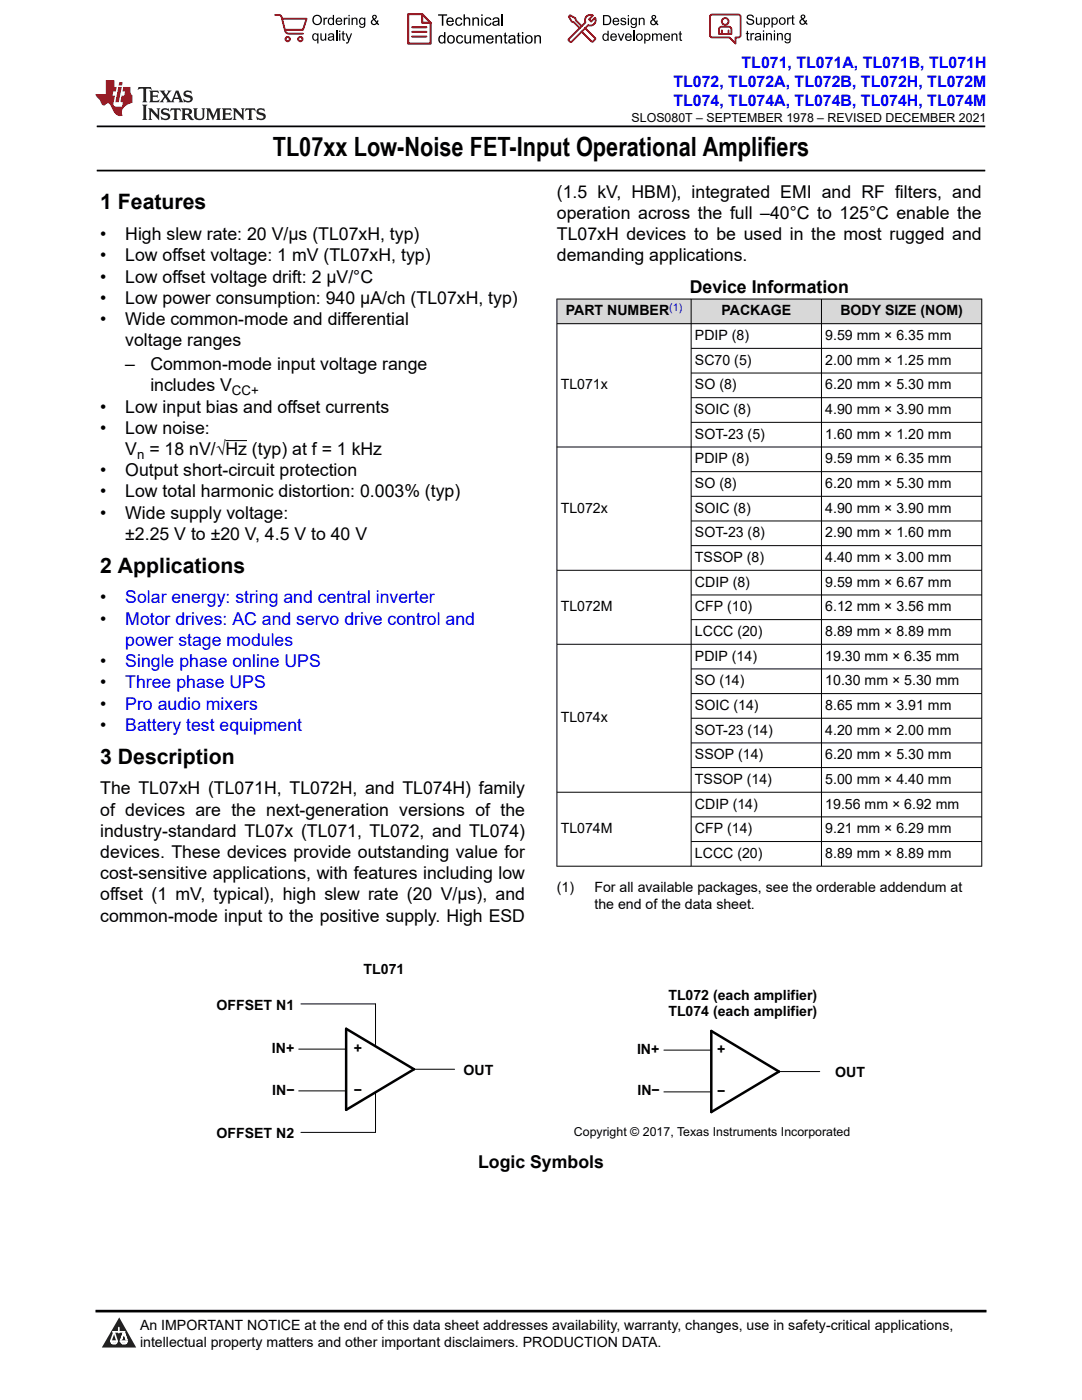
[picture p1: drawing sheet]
<svg xmlns="http://www.w3.org/2000/svg" width="216mm" height="279mm" viewBox="0 0 216 279" stroke-linecap="round" stroke-linejoin="round" font-family="sans-serif">
<defs><g id="words">
<text font-size="5.3" x="54.4" y="31.2">TL07xx Low-Noise FET-Input Operational Amplifiers</text>
<g font-size="4.2">
<text x="20" y="41.8">1 Features</text>
<text x="20" y="114.3">2 Applications</text>
<text x="20" y="152.4">3 Description</text>
</g>
<g font-size="3.5">
<text x="111.1" y="39.5">(1.5 kV, HBM), integrated EMI and RF filters, and</text>
<text x="20" y="47.9">•</text>
<text x="25" y="47.9">High slew rate: 20 V/μs (TL07xH, typ)</text>
<text x="111.1" y="47.9">TL07xH devices to be used in the most rugged and</text>
<text x="111.1" y="43.7">operation across the full –40°C to 125°C enable the</text>
<text x="20" y="52.2">•</text>
<text x="25" y="52.2">Low offset voltage: 1 mV (TL07xH, typ)</text>
<text x="111.1" y="52.2">demanding applications.</text>
<text x="20" y="56.4">•</text>
<text x="25" y="56.4">Low offset voltage drift: 2 μV/°C</text>
<text x="137.6" y="58.5">Device Information</text>
<text x="20" y="60.6">•</text>
<text x="20" y="64.9">•</text>
<text x="25" y="60.6">Low power consumption: 940 μA/ch (TL07xH, typ)</text>
<text x="25" y="64.9">Wide common-mode and differential</text>
<text x="25" y="69.1">voltage ranges</text>
<text x="25" y="73.9">–</text>
<text x="30" y="73.9">Common-mode input voltage range</text>
<text x="20" y="82.3">•</text>
<text x="25" y="82.3">Low input bias and offset currents</text>
<text x="30" y="78.1">includes V</text>
<text x="20" y="86.6">•</text>
<text x="25" y="86.6">Low noise:</text>
<text x="20" y="95">•</text>
<text x="25" y="90.8">V = 18 nV/√Hz (typ) at f = 1 kHz</text>
<text x="25" y="95">Output short-circuit protection</text>
<text x="20" y="99.3">•</text>
<text x="25" y="99.3">Low total harmonic distortion: 0.003% (typ)</text>
<text x="20" y="103.5">•</text>
<text x="25" y="103.5">Wide supply voltage:</text>
<text x="25" y="107.7">±2.25 V to ±20 V, 4.5 V to 40 V</text>
<text x="20" y="120.4">•</text>
<text x="20" y="124.7">•</text>
<text x="20" y="133.1">•</text>
<text x="20" y="137.4">•</text>
<text x="20" y="141.6">•</text>
<text x="20" y="145.8">•</text>
<text x="20" y="158.5">The TL07xH (TL071H, TL072H, and TL074H) family</text>
<text x="20" y="162.8">of devices are the next-generation versions of the</text>
<text x="20" y="167">industry-standard TL07x (TL071, TL072, and TL074)</text>
<text x="20" y="171.2">devices. These devices provide outstanding value for</text>
<text x="20" y="179.7">offset (1 mV, typical), high slew rate (20 V/μs), and</text>
<text x="20" y="175.5">cost-sensitive applications, with features including low</text>
<text x="20" y="183.9">common-mode input to the positive supply. High ESD</text>
<text x="95.4" y="233.2">Logic Symbols</text>
</g>
<g font-size="3.5" fill="#00f">
<text x="25" y="120.4">Solar energy: string and central inverter</text>
<text x="25" y="124.7">Motor drives: AC and servo drive control and</text>
<text x="25" y="128.9">power stage modules</text>
<text x="25" y="133.1">Single phase online UPS</text>
<text x="25" y="137.4">Three phase UPS</text>
<text x="25" y="141.6">Pro audio mixers</text>
<text x="25" y="145.8">Battery test equipment</text>
</g>
<g font-size="3.2" fill="#00f">
<text x="134.4" y="17.3">TL072, TL072A, TL072B, TL072H, TL072M</text>
<text x="148" y="13.5">TL071, TL071A, TL071B, TL071H</text>
<text x="134.4" y="21.1">TL074, TL074A, TL074B, TL074H, TL074M</text>
</g>
<g font-size="2.8">
<text x="112.9" y="63">PART NUMBER</text>
<text x="144" y="63">PACKAGE</text>
<text x="167.7" y="63">BODY SIZE (NOM)</text>
<text x="138.7" y="67.9">PDIP (8)</text>
<text x="164.7" y="67.9">9.59 mm × 6.35 mm</text>
<text x="111.9" y="77.7">TL071x</text>
<text x="138.7" y="72.8">SC70 (5)</text>
<text x="138.7" y="77.7">SO (8)</text>
<text x="164.7" y="72.8">2.00 mm × 1.25 mm</text>
<text x="164.7" y="77.7">6.20 mm × 5.30 mm</text>
<text x="138.7" y="82.6">SOIC (8)</text>
<text x="164.7" y="82.6">4.90 mm × 3.90 mm</text>
<text x="138.7" y="87.6">SOT-23 (5)</text>
<text x="164.7" y="87.6">1.60 mm × 1.20 mm</text>
<text x="138.7" y="92.5">PDIP (8)</text>
<text x="164.7" y="92.5">9.59 mm × 6.35 mm</text>
<text x="138.7" y="97.4">SO (8)</text>
<text x="164.7" y="97.4">6.20 mm × 5.30 mm</text>
<text x="111.9" y="102.3">TL072x</text>
<text x="138.7" y="102.3">SOIC (8)</text>
<text x="138.7" y="107.2">SOT-23 (8)</text>
<text x="164.7" y="102.3">4.90 mm × 3.90 mm</text>
<text x="164.7" y="107.2">2.90 mm × 1.60 mm</text>
<text x="138.7" y="112.2">TSSOP (8)</text>
<text x="164.7" y="112.2">4.40 mm × 3.00 mm</text>
<text x="138.7" y="117.1">CDIP (8)</text>
<text x="164.7" y="117.1">9.59 mm × 6.67 mm</text>
<text x="111.9" y="122">TL072M</text>
<text x="138.7" y="122">CFP (10)</text>
<text x="164.7" y="122">6.12 mm × 3.56 mm</text>
<text x="138.7" y="126.9">LCCC (20)</text>
<text x="138.7" y="131.9">PDIP (14)</text>
<text x="164.7" y="126.9">8.89 mm × 8.89 mm</text>
<text x="164.7" y="131.9">19.30 mm × 6.35 mm</text>
<text x="138.7" y="136.8">SO (14)</text>
<text x="164.7" y="136.8">10.30 mm × 5.30 mm</text>
<text x="138.7" y="141.7">SOIC (14)</text>
<text x="164.7" y="141.7">8.65 mm × 3.91 mm</text>
<text x="111.9" y="144.2">TL074x</text>
<text x="138.7" y="146.6">SOT-23 (14)</text>
<text x="164.7" y="146.6">4.20 mm × 2.00 mm</text>
<text x="138.7" y="151.5">SSOP (14)</text>
<text x="164.7" y="151.5">6.20 mm × 5.30 mm</text>
<text x="138.7" y="156.5">TSSOP (14)</text>
<text x="138.7" y="161.4">CDIP (14)</text>
<text x="164.7" y="156.5">5.00 mm × 4.40 mm</text>
<text x="164.7" y="161.4">19.56 mm × 6.92 mm</text>
<text x="111.9" y="166.3">TL074M</text>
<text x="138.7" y="166.3">CFP (14)</text>
<text x="164.7" y="166.3">9.21 mm × 6.29 mm</text>
<text x="138.7" y="171.2">LCCC (20)</text>
<text x="164.7" y="171.2">8.89 mm × 8.89 mm</text>
<text x="111.1" y="178">(1)</text>
<text x="118.6" y="178">For all available packages, see the orderable addendum at</text>
<text x="118.6" y="181.4">the end of the data sheet.</text>
<text x="72.5" y="194.5">TL071</text>
<text x="43.2" y="201.6">OFFSET N1</text>
<text x="133.4" y="199.6">TL072 (each amplifier)</text>
<text x="133.4" y="202.9">TL074 (each amplifier)</text>
<text x="54.3" y="210.1">IN+</text>
<text x="70.6" y="210.1">+</text>
<text x="92.5" y="214.6">OUT</text>
<text x="127.1" y="210.3">IN+</text>
<text x="143.1" y="210.3">+</text>
<text x="166.7" y="215">OUT</text>
<text x="54.3" y="218.5">IN−</text>
<text x="70.6" y="218.5">−</text>
<text x="127.2" y="218.6">IN−</text>
<text x="143.1" y="218.8">−</text>
<text x="43.2" y="227.1">OFFSET N2</text>
<text x="27.9" y="265.5">An IMPORTANT NOTICE at the end of this data sheet addresses availability, warranty, changes, use in safety-critical applications,</text>
<text x="27.9" y="268.9">intellectual property matters and other important disclaimers. PRODUCTION DATA.</text>
</g>
<g font-size="2.6">
<text x="46.3" y="78.8">CC+</text>
<text x="27.4" y="91.5">n</text>
</g>
<g font-size="2.5">
<text x="126" y="24.3">SLOS080T – SEPTEMBER 1978 – REVISED DECEMBER 2021</text>
<text x="114.5" y="226.6">Copyright © 2017, Texas Instruments Incorporated</text>
</g>
<text font-size="2.1" fill="#00f" x="133.5" y="62">(1)</text>
</g></defs>
<path d="M19.3 25.2h177.3M19.3 34h177.3" fill="none" stroke="#000" stroke-width=".35"/>
<path d="M45 87.9h4.3" fill="none" stroke="#000" stroke-width=".2"/>
<g fill="#d8d8d8">
<path d="M111.1 59.7h84.8v4.9h-84.8z" fill-rule="evenodd"/>
<path d="M111.2 59.7h26.6v4.8h-26.6z" fill-rule="evenodd"/>
<path d="M138 59.7h25.9v4.8h-25.9z" fill-rule="evenodd"/>
<path d="M164 59.7h31.8v4.8h-31.8z" fill-rule="evenodd"/>
</g>
<g fill="none" stroke="#000" stroke-width=".2">
<path d="M111.1 59.7h84.9M111.1 59.6v113.3M137.9 59.6v113.3M163.9 59.6v113.3M195.9 59.6v113.3M111.1 64.6h84.9M137.9 69.5h58.1M137.9 74.4h58.1M137.9 79.4h58.1M137.9 84.3h58.1M137.9 94.1h58.1M137.9 99.1h58.1"/>
<path d="M196 89.2h-84.9M137.9 104h58.1M137.9 108.9h58.1M137.9 118.7h58.1M196 113.8h-84.9M137.9 123.7h58.1M137.9 133.5h58.1M137.9 138.4h58.1M196 128.6h-84.9M111.1 158.1h84.9M137.9 143.3h58.1M137.9 148.3h58.1"/>
<path d="M137.9 153.2h58.1M111.1 172.9h84.9M137.9 163h58.1M137.9 167.9h58.1M59.6 209.4h9.5M59.6 217.7h9.5M60.1 200.4h14.8v8.1M74.9 217.9v8.1h-14.8M82.6 213.4h8.1M132.5 217.9h9.4M132.5 209.6h9.4M155.4 213.9h8.2"/>
</g>
<path d="M69.1 205.3l13.5 8.1-13.5 8.1zM141.9 205.8l13.5 8.1-13.5 8z" fill="none" stroke="#000" stroke-width=".5"/>
<path d="M0 0h215.9v23.8h-215.9z" fill-rule="evenodd" fill="#fff"/>
<path d="M27.7 17.4l-.2 .6 .5-.3h.6v.1v2.2l-.2 .4h1l-.2-.4v-2.2v-.1h.5l.5 .3-.1-.6zM29.8 18.1l.2 .4v1.5l-.2 .4h1.9l.1-.6a1.08 1.08 0 0 1-1.3 .2v-.7h.6l.4 .2v-.6l-.4 .2h-.6v-.6l.2-.1a1 1 0 0 1 1 .2l-.1-.5zM31.8 18.1l1 1.1-1 1.2h.9l-.2-.2 .4-.7 .5 .7-.2 .2h1.6l-.2-.2 .1-.4h1l.1 .4-.1 .2h.9l-.2-.3-.8-2h-.5l-1 2.2-.8-1.1 .9-1.1h-.8l.2 .2-.5 .7-.3-.7 .1-.2zM35.2 18.5l.4 1h-.8zM36.8 18.2a.65 .65 0 0 0-.2 .7 .65 .65 0 0 0 .6 .5l.7 .2 .1 .2a.79 .79 0 0 1-.7 .4 .79 .79 0 0 1-.7-.5l.1 .7 .2-.1a.93 .93 0 0 0 1.1 .1 .93 .93 0 0 0 .4-1 1.46 1.46 0 0 0-1.2-.6l-.1-.3a1.09 1.09 0 0 1 1.2 .2l-.2-.6-.1 .1-.6-.2zM28.4 20.9l.2 .4v2.3l-.2 .3h1l-.2-.3v-2.3l.2-.4zM29.6 21.6l.2 .4v1.6l-.2 .3h.8l-.3-.3v-1.4l1.7 1.8v-2l.2-.4h-.8l.2 .2 .1 1.1-1.2-1.3zM32.3 21.8a.65 .65 0 0 0-.2 .7 .65 .65 0 0 0 .7 .4l.6 .2 .1 .2a.79 .79 0 0 1-.7 .4 .79 .79 0 0 1-.7-.5l.1 .7 .2-.1a.93 .93 0 0 0 1.1 .1 .93 .93 0 0 0 .4-.9 1.46 1.46 0 0 0-1.2-.6l-.1-.4a1.09 1.09 0 0 1 1.2 .2l-.2-.6-.1 .1-.6-.1zM34.1 21.6l-.1 .7a.63 .63 0 0 1 .7-.4l.1 1.7-.3 .3h1l-.2-.3v-1.7a.66 .66 0 0 1 .8 .4l-.1-.7zM36.2 21.6l.2 .4v1.6l-.2 .3h.9l-.2-.2v-.7h.5l.1 .2a.79 .79 0 0 0 1.2 .6l-1-.9a.61 .61 0 0 0 .6-.6 .61 .61 0 0 0-.5-.6zM36.9 21.9h.2a.47 .47 0 0 1 .5 .1 .47 .47 0 0 1 .1 .5l-.2 .2h-.6zM38.5 21.6l.2 .2a2.27 2.27 0 0 0 .4 2 1.04 1.04 0 0 0 1.7-.7v-1.3l.2-.2h-.8l.2 .4v1.1a.6 .6 0 0 1-.6 .6 .6 .6 0 0 1-.6-.6v-1.1l.3-.4zM41.1 21.6l.2 .4v1.6l-.2 .3h.7l-.2-.3v-1.5l.9 1.9 .8-1.9v1.5l-.2 .3h1l-.3-.3v-1.6l.3-.4h-.8l-.7 1.5-.7-1.5zM44.3 21.6l.2 .4v1.6l-.2 .3h1.9l.1-.5a1.09 1.09 0 0 1-1.3 .1v-.6h.6l.4 .1v-.6l-.4 .2h-.6v-.6l.2-.1a1.01 1.01 0 0 1 1 .3l-.1-.6zM46.4 21.6l.3 .4v1.6l-.3 .3h.8l-.2-.3v-1.4l1.6 1.8v-2l.2-.4h-.7l.2 .2v1.1l-1.2-1.3zM49 21.6l-.1 .7a.63 .63 0 0 1 .8-.4v1.7l-.3 .3h1l-.2-.3v-1.7a.66 .66 0 0 1 .8 .4l-.1-.7zM51.4 21.8a.65 .65 0 0 0-.2 .7 .65 .65 0 0 0 .6 .4l.6 .2 .2 .2a.79 .79 0 0 1-.8 .4 .79 .79 0 0 1-.6-.5l.1 .7 .2-.1a.93 .93 0 0 0 1 .1 .93 .93 0 0 0 .5-.9 1.46 1.46 0 0 0-1.3-.6l-.1-.4a1.09 1.09 0 0 1 1.3 .2l-.2-.6-.2 .1-.5-.1z" fill="#231f20"/>
<path d="M21.1 16v2.8h-2.1l.1 .3 .9 1a.95 .95 0 0 0 .9 .9 .59 .59 0 0 1 .6-.4 .59 .59 0 0 1 .5 .4l.4 .8a1.59 1.59 0 0 0 2.1 1.3 1.61 1.61 0 0 1 1-2.2l1-.4-.1-1.5a1.59 1.59 0 0 1-.4-1.6h-1.4l-.2 .9h.5l-.1 .8h-.5l-.2 1v.2l.4 .1-.2 .9h-.6a.73 .73 0 0 1-1.1-.7l.3-1.5h-.5l.2-.8h.5l.2-.9h-.5v-1.4zM23.6 17.4l-.6 3h.7l.6-3zM23.8 16.4l-.1 .7h.7l.1-.7z" fill="#ed1c24"/>
<g fill="#000">
<path d="M62.3 4a1 1 0 0 1 2 0 1 1 0 0 1-2 0zM62.8 3.4a.78 .78 0 0 0-.1 1.1 .78 .78 0 0 0 1.1 .1 .78 .78 0 0 0 .1-1.1 .78 .78 0 0 0-1.1-.1z" fill-rule="evenodd"/>
<path d="M62.5 6.8l.4-.2 .4 .3v-.2h.2v2h-.2v-.7a.68 .68 0 0 1-.9-.1 .68 .68 0 0 1 0-.9zM62.6 7a.51 .51 0 0 0-.1 .6 .51 .51 0 0 0 .7 .2 .51 .51 0 0 0 .1-.7 .51 .51 0 0 0-.7-.1z" fill-rule="evenodd"/>
<path d="M64.5 3.5h.3v.3l.1-.3h.3l.1 .1-.1 .2a.32 .32 0 0 0-.3 0 .32 .32 0 0 0-.1 .4v.8h-.3z" fill-rule="evenodd"/>
<path d="M63.9 6.7h.3v.8a.36 .36 0 0 0 .3 .4 .36 .36 0 0 0 .4-.5v-.7h.2v1.4h-.2v-.2a.51 .51 0 0 1-.6 .2 .51 .51 0 0 1-.4-.5z" fill-rule="evenodd"/>
<path d="M65.6 3.7l.4-.2 .4 .2v-.7h.3v2h-.3v-.2a.7 .7 0 0 1-1-.1 .7 .7 0 0 1 .2-1zM65.8 3.8a.51 .51 0 0 0-.1 .7 .51 .51 0 0 0 .6 .2 .51 .51 0 0 0 .1-.7 .51 .51 0 0 0-.6-.2z" fill-rule="evenodd"/>
<path d="M65.6 6.8a.66 .66 0 0 1 .8-.1 .66 .66 0 0 1 .3 .8v.6h-.2l-.1-.2a.52 .52 0 0 1-.7 .2 .52 .52 0 0 1-.2-.6l.3-.2a.42 .42 0 0 0 .6-.3l-.3-.2-.3 .1-.1 .2h-.3zM65.7 7.6a.35 .35 0 0 0 .3 .4 .35 .35 0 0 0 .4-.4v-.2z" fill-rule="evenodd"/>
<path d="M67.7 6.1h.2v.3h-.2zM67.7 6.7h.2v1.4h-.2z" fill-rule="evenodd"/>
<path d="M67.1 3.7a.68 .68 0 0 1 .9-.1 .68 .68 0 0 1 .3 .7h-1.1a.42 .42 0 0 0 .3 .5 .42 .42 0 0 0 .5-.3h.3a.73 .73 0 0 1-1.1 .4 .73 .73 0 0 1-.1-1.2zM67.4 3.8l-.2 .3h.8l-.2-.4z" fill-rule="evenodd"/>
<path d="M68.6 3.5h.2v.3l.2-.3h.3l.1 .1-.1 .2a.32 .32 0 0 0-.4 0 .32 .32 0 0 0-.1 .4v.8h-.2z" fill-rule="evenodd"/>
<path d="M68.3 6.3l.3-.1v.5h.2v.1h-.2v.9l.3 .4a.36 .36 0 0 1-.4 0 .36 .36 0 0 1-.2-.4v-.9h-.1v-.1h.1z" fill-rule="evenodd"/>
<path d="M68.9 6.7h.3l.4 1.1 .4-1.1h.3l-.6 1.4a.51 .51 0 0 1-.6 .6l-.1-.3h.3l.2-.3z" fill-rule="evenodd"/>
<path d="M69.5 3h.3v.3h-.3zM69.5 3.5h.3v1.5h-.3z" fill-rule="evenodd"/>
<path d="M70.2 3.5h.2v.2a.52 .52 0 0 1 .6-.2 .52 .52 0 0 1 .3 .6v.9h-.2v-.9a.34 .34 0 0 0-.3-.4 .34 .34 0 0 0-.4 .3v1h-.2z" fill-rule="evenodd"/>
<path d="M71.8 3.7l.4-.2 .5 .2v-.2h.2v1.3a.64 .64 0 0 1-.5 .8 .64 .64 0 0 1-.7-.5h.2a.41 .41 0 0 0 .5 .2 .41 .41 0 0 0 .2-.5 .69 .69 0 0 1-.9-.1 .69 .69 0 0 1 .1-1zM72 3.8a.5 .5 0 0 0-.1 .7 .5 .5 0 0 0 .7 .1 .5 .5 0 0 0 .1-.6 .5 .5 0 0 0-.7-.2z" fill-rule="evenodd"/>
<path d="M74.4 3.1a.47 .47 0 0 1 .7 .1 .47 .47 0 0 1-.3 .7l.4 .4 .1-.3 .2 .1-.1 .4 .3 .3-.2 .2-.3-.3a.63 .63 0 0 1-1 .1 .63 .63 0 0 1 .3-1l-.3-.4zM74.5 3.4a.27 .27 0 0 0 .5 0 .27 .27 0 0 0-.5 0zM74.4 4.1a.4 .4 0 0 0 0 .6 .4 .4 0 0 0 .6-.1l-.4-.6z" fill-rule="evenodd"/>
<path d="M87.4 2.9h1.8v.2h-.7v2h-.3v-2h-.8z" fill-rule="evenodd"/>
<path d="M87.6 7.2l.5-.2 .5 .2v-.8h.3v2.3h-.3v-.2a.76 .76 0 0 1-1-.1 .76 .76 0 0 1-.1-1zM87.9 7.4a.58 .58 0 0 0-.2 .7 .58 .58 0 0 0 .8 .2 .58 .58 0 0 0 .1-.7 .58 .58 0 0 0-.7-.2z" fill-rule="evenodd"/>
<path d="M89.5 7.2a.81 .81 0 0 1 1.1 .1 .81 .81 0 0 1-.2 1.2 .81 .81 0 0 1-1.1-.2l-.1-.7zM89.6 7.4a.57 .57 0 0 0 0 .8 .57 .57 0 0 0 .8 0 .57 .57 0 0 0 0-.7 .57 .57 0 0 0-.8-.1z" fill-rule="evenodd"/>
<path d="M89.3 3.7a.77 .77 0 0 1 .9-.2 .77 .77 0 0 1 .4 .9h-1.3a.48 .48 0 0 0 .4 .5 .48 .48 0 0 0 .6-.3h.3a.83 .83 0 0 1-1.3 .4 .83 .83 0 0 1 0-1.3zM89.5 3.8l-.2 .4h1l-.3-.5z" fill-rule="evenodd"/>
<path d="M91 3.7a.7 .7 0 0 1 1.2 .3h-.2a.45 .45 0 0 0-.6-.3 .45 .45 0 0 0-.3 .6 .45 .45 0 0 0 .3 .6 .45 .45 0 0 0 .6-.4l.3 .1a.76 .76 0 0 1-1.1 .5 .76 .76 0 0 1-.3-1.1z" fill-rule="evenodd"/>
<path d="M91.2 7.2a.7 .7 0 0 1 1.2 .3l-.3 .1a.45 .45 0 0 0-.5-.4 .45 .45 0 0 0-.3 .7 .45 .45 0 0 0 .3 .6 .45 .45 0 0 0 .6-.4h.2a.76 .76 0 0 1-1 .5 .76 .76 0 0 1-.4-1.1z" fill-rule="evenodd"/>
<path d="M92.5 2.9h.3v.8a.59 .59 0 0 1 .7-.2 .59 .59 0 0 1 .3 .6v1h-.2v-1a.4 .4 0 0 0-.5-.4 .4 .4 0 0 0-.3 .5v.9h-.3z" fill-rule="evenodd"/>
<path d="M92.7 7h.2v.9a.41 .41 0 0 0 .5 .6 .41 .41 0 0 0 .3-.6v-.9h.3v1.7h-.3v-.3a.58 .58 0 0 1-.7 .3 .58 .58 0 0 1-.3-.7z" fill-rule="evenodd"/>
<path d="M94.3 3.5h.2v.2a.59 .59 0 0 1 .7-.2 .59 .59 0 0 1 .4 .6v1h-.3v-1a.41 .41 0 0 0-.4-.4 .41 .41 0 0 0-.4 .5v.9h-.2z" fill-rule="evenodd"/>
<path d="M94.4 7h.3v.3a.56 .56 0 0 1 1 0 .54 .54 0 0 1 .6-.3 .54 .54 0 0 1 .4 .5v1.2h-.3v-1.1a.34 .34 0 0 0-.3-.4 .34 .34 0 0 0-.4 .3v1.2h-.3v-1.1a.38 .38 0 0 0-.5-.3 .38 .38 0 0 0-.2 .5v.9h-.3z" fill-rule="evenodd"/>
<path d="M96 2.9h.3v.3h-.3zM96 3.5h.3v1.6h-.3z" fill-rule="evenodd"/>
<path d="M96.8 3.7a.7 .7 0 0 1 1.3 .3h-.3a.45 .45 0 0 0-.6-.3 .45 .45 0 0 0-.3 .6 .45 .45 0 0 0 .3 .6 .45 .45 0 0 0 .6-.4l.3 .1a.76 .76 0 0 1-1.1 .5 .76 .76 0 0 1-.3-1.1z" fill-rule="evenodd"/>
<path d="M97.2 7.2a.77 .77 0 0 1 .9-.1 .77 .77 0 0 1 .4 .8h-1.2a.48 .48 0 0 0 .3 .6 .48 .48 0 0 0 .6-.4l.3 .1a.83 .83 0 0 1-1.3 .3 .83 .83 0 0 1 0-1.3zM97.4 7.4l-.1 .3h.9l-.2-.4z" fill-rule="evenodd"/>
<path d="M98.8 7h.3v.3a.59 .59 0 0 1 .7-.3 .59 .59 0 0 1 .4 .7v1h-.3v-1a.41 .41 0 0 0-.5-.5 .41 .41 0 0 0-.3 .6v.9h-.3z" fill-rule="evenodd"/>
<path d="M98.4 3.7a.74 .74 0 0 1 1-.2 .74 .74 0 0 1 .3 .9v.7h-.3v-.2a.59 .59 0 0 1-.8 .3 .59 .59 0 0 1-.3-.8l1.1-.3a.42 .42 0 0 0-.4-.4 .42 .42 0 0 0-.5 .3h-.2zM98.6 4.5a.36 .36 0 0 0 .2 .5 .36 .36 0 0 0 .5-.2l.1-.5z" fill-rule="evenodd"/>
<path d="M100.7 6.6l.2-.1v.5h.3v.2h-.3v1l.1 .2h.2l.1 .3a.41 .41 0 0 1-.5-.1 .41 .41 0 0 1-.1-.4v-1h-.2v-.2h.2z" fill-rule="evenodd"/>
<path d="M101.6 7.2a.74 .74 0 0 1 .9-.2 .74 .74 0 0 1 .3 1l.1 .7h-.3v-.2a.59 .59 0 0 1-.8 .2 .59 .59 0 0 1-.3-.8l1-.3a.42 .42 0 0 0-.3-.4 .42 .42 0 0 0-.5 .3h-.3zM101.8 8.1a.36 .36 0 0 0 .1 .5 .36 .36 0 0 0 .5-.3l.2-.4z" fill-rule="evenodd"/>
<path d="M103.3 6.6l.3-.1v.5h.3v.2h-.3v1l.1 .2h.2v.3a.41 .41 0 0 1-.5-.1 .41 .41 0 0 1-.1-.4v-1h-.2v-.2h.2z" fill-rule="evenodd"/>
<path d="M104.1 6.4h.3v.3h-.3zM104.1 7h.3v1.7h-.3z" fill-rule="evenodd"/>
<path d="M105 7.2a.81 .81 0 0 1 1.1 .1 .81 .81 0 0 1-.1 1.2 .81 .81 0 0 1-1.2-.2v-.7zM105.2 7.4a.57 .57 0 0 0-.1 .8 .57 .57 0 0 0 .8 0 .57 .57 0 0 0 0-.7 .57 .57 0 0 0-.7-.1z" fill-rule="evenodd"/>
<path d="M106.6 7h.3v.3a.59 .59 0 0 1 .7-.3 .59 .59 0 0 1 .4 .7v1h-.3v-1a.41 .41 0 0 0-.5-.5 .41 .41 0 0 0-.3 .6v.9h-.3z" fill-rule="evenodd"/>
<path d="M120.3 3h.7a1 1 0 0 1 1 1 1 1 0 0 1-1 1h-.7zM120.6 3.2v1.6h.4a.77 .77 0 0 0 .7-.8 .77 .77 0 0 0-.7-.8z" fill-rule="evenodd"/>
<path d="M120.4 6.9l.4-.2 .4 .2v-.8h.3v2h-.3v-.1a.7 .7 0 0 1-.9-.2 .7 .7 0 0 1 .1-.9zM120.6 7a.51 .51 0 0 0-.1 .7 .51 .51 0 0 0 .6 .1 .51 .51 0 0 0 .1-.6 .51 .51 0 0 0-.6-.2z" fill-rule="evenodd"/>
<path d="M122 6.9a.68 .68 0 0 1 .8-.2 .68 .68 0 0 1 .3 .8h-1.1a.42 .42 0 0 0 .3 .5 .42 .42 0 0 0 .5-.3h.3a.73 .73 0 0 1-1.1 .3 .73 .73 0 0 1 0-1.1zM122.2 7l-.2 .3h.8l-.2-.4z" fill-rule="evenodd"/>
<path d="M122.4 3.7a.68 .68 0 0 1 .8-.1 .68 .68 0 0 1 .4 .8h-1.1a.42 .42 0 0 0 .3 .4 .42 .42 0 0 0 .5-.3l.3 .1a.73 .73 0 0 1-1.2 .3 .73 .73 0 0 1 0-1.2zM122.6 3.8l-.1 .3h.8l-.2-.3z" fill-rule="evenodd"/>
<path d="M123.9 3.7l.1-.1a.62 .62 0 0 1 .9 .3l-.2 .1a.29 .29 0 0 0-.3-.3 .29 .29 0 0 0-.3 .3l.1 .1a.58 .58 0 0 1 .6 .1 .58 .58 0 0 1 .1 .6 .67 .67 0 0 1-1.1-.2l.2-.1a.33 .33 0 0 0 .4 .4 .33 .33 0 0 0 .3-.4 .71 .71 0 0 1-.9-.6z" fill-rule="evenodd"/>
<path d="M123.3 6.7h.2l.4 1.2 .4-1.2h.3l-.6 1.4h-.2z" fill-rule="evenodd"/>
<path d="M125.3 3h.2v.3h-.2zM125.3 3.6h.2v1.4h-.2z" fill-rule="evenodd"/>
<path d="M124.9 6.9a.68 .68 0 0 1 .8-.2 .68 .68 0 0 1 .4 .8h-1.1a.42 .42 0 0 0 .3 .5 .42 .42 0 0 0 .5-.3h.3a.73 .73 0 0 1-1.2 .3 .73 .73 0 0 1 0-1.1zM125.1 7l-.1 .3h.8l-.2-.4z" fill-rule="evenodd"/>
<path d="M126 3.7l.4-.2 .4 .2v-.1h.3v1.2a.64 .64 0 0 1-.5 .8 .64 .64 0 0 1-.8-.5l.3 .1a.41 .41 0 0 0 .5 .2 .41 .41 0 0 0 .2-.6 .69 .69 0 0 1-.9-.1 .69 .69 0 0 1 .1-1zM126.2 3.9a.5 .5 0 0 0-.1 .6 .5 .5 0 0 0 .6 .2 .5 .5 0 0 0 .2-.7 .5 .5 0 0 0-.7-.1z" fill-rule="evenodd"/>
<path d="M126.9 7.4a.73 .73 0 0 1 1.4 0 .73 .73 0 0 1-1.4 0zM127.3 7a.5 .5 0 0 0-.1 .7 .5 .5 0 0 0 .7 0 .5 .5 0 0 0 0-.6 .5 .5 0 0 0-.6-.1z" fill-rule="evenodd"/>
<path d="M127.5 3.6h.2v.2a.52 .52 0 0 1 .6-.3 .52 .52 0 0 1 .3 .6v.9h-.2v-.9a.34 .34 0 0 0-.3-.4 .34 .34 0 0 0-.4 .3v1h-.2z" fill-rule="evenodd"/>
<path d="M128.5 6.7h.3v.2a.67 .67 0 0 1 .9 0 .67 .67 0 0 1 0 .9 .55 .55 0 0 1-.9 .2v.7h-.3zM128.9 7a.5 .5 0 0 0-.1 .7 .5 .5 0 0 0 .6 .1 .5 .5 0 0 0 .2-.6 .5 .5 0 0 0-.7-.2z" fill-rule="evenodd"/>
<path d="M130.1 6.7h.2v.2a.49 .49 0 0 1 .9 0l.4-.2a.42 .42 0 0 1 .5 .4v1h-.3v-.9a.3 .3 0 0 0-.2-.3 .3 .3 0 0 0-.4 .2v1h-.2v-.9a.33 .33 0 0 0-.5-.3 .33 .33 0 0 0-.2 .5v.7h-.2z" fill-rule="evenodd"/>
<path d="M130.1 3.1a.47 .47 0 0 1 .8 .1 .47 .47 0 0 1-.3 .7l.3 .4 .1-.2h.3l-.2 .5 .3 .3-.2 .2-.3-.3a.63 .63 0 0 1-1 .1 .63 .63 0 0 1 .3-1l-.2-.5zM130.2 3.5a.27 .27 0 0 0 .5 0 .27 .27 0 0 0-.5 0zM130.2 4.1a.4 .4 0 0 0 0 .7 .4 .4 0 0 0 .6-.2l-.5-.6z" fill-rule="evenodd"/>
<path d="M132.5 6.9a.68 .68 0 0 1 .9-.2 .68 .68 0 0 1 .3 .8h-1.1a.42 .42 0 0 0 .3 .5 .42 .42 0 0 0 .5-.3h.3a.73 .73 0 0 1-1.1 .3 .73 .73 0 0 1-.1-1.1zM132.7 7l-.1 .3h.8l-.2-.4z" fill-rule="evenodd"/>
<path d="M134 6.7h.2v.2a.52 .52 0 0 1 .6-.2 .52 .52 0 0 1 .4 .6v.8h-.3v-.8a.34 .34 0 0 0-.2-.4 .34 .34 0 0 0-.4 .2l-.1 1h-.2z" fill-rule="evenodd"/>
<path d="M135.6 6.3l.2-.1v.5h.3v.2h-.3v.8l.3 .4a.36 .36 0 0 1-.4 0 .36 .36 0 0 1-.1-.4v-.8h-.2v-.2h.2z" fill-rule="evenodd"/>
<path d="M149.2 3a.8 .8 0 0 1 1.2 .5h-.2a.44 .44 0 0 0-.5-.4 .44 .44 0 0 0-.4 .5l.2 .1a.9 .9 0 0 1 1 .8 .84 .84 0 0 1-.9 .5 .84 .84 0 0 1-.7-.7h.3a.52 .52 0 0 0 .5 .5 .52 .52 0 0 0 .5-.6l-.2-.1a.85 .85 0 0 1-1-.8z" fill-rule="evenodd"/>
<path d="M149 6.3l.3-.2v.5h.2v.2h-.2v.9l.2 .4a.36 .36 0 0 1-.4-.1 .36 .36 0 0 1-.1-.4v-.8h-.2v-.2h.2z" fill-rule="evenodd"/>
<path d="M149.7 6.6h.3v.2l.1-.2h.3l.1 .1-.1 .2a.32 .32 0 0 0-.3 0 .32 .32 0 0 0-.1 .4v.8h-.3z" fill-rule="evenodd"/>
<path d="M150.7 6.8a.66 .66 0 0 1 .9-.2 .66 .66 0 0 1 .3 .9v.6h-.2l-.1-.2a.52 .52 0 0 1-.7 .2 .52 .52 0 0 1-.2-.7l.2-.1a.42 .42 0 0 0 .7-.3l-.3-.2h-.3l-.1 .3-.3-.1zM150.9 7.5a.35 .35 0 0 0 .3 .5 .35 .35 0 0 0 .4-.4v-.3z" fill-rule="evenodd"/>
<path d="M150.8 3.5h.3v.8a.36 .36 0 0 0 .3 .5 .36 .36 0 0 0 .4-.5v-.8h.2v1.4h-.2v-.2a.51 .51 0 0 1-.6 .3 .51 .51 0 0 1-.4-.6z" fill-rule="evenodd"/>
<path d="M152.2 6.1h.3v.2h-.3zM152.2 6.6h.3v1.5h-.3z" fill-rule="evenodd"/>
<path d="M152.4 3.5h.2v.2a.67 .67 0 0 1 .9 0 .67 .67 0 0 1 .1 .9 .55 .55 0 0 1-1 .2v.7h-.2zM152.7 3.8a.5 .5 0 0 0-.1 .7 .5 .5 0 0 0 .7 .1 .5 .5 0 0 0 .1-.6 .5 .5 0 0 0-.7-.2z" fill-rule="evenodd"/>
<path d="M152.9 6.6h.2v.2a.52 .52 0 0 1 .6-.2 .52 .52 0 0 1 .3 .6v.9h-.2v-.9a.34 .34 0 0 0-.3-.4 .34 .34 0 0 0-.4 .2v1.1h-.2z" fill-rule="evenodd"/>
<path d="M153.9 3.5h.3v.2a.67 .67 0 0 1 .9 0 .67 .67 0 0 1 0 .9 .55 .55 0 0 1-.9 .2v.7h-.3zM154.3 3.8a.5 .5 0 0 0-.1 .7 .5 .5 0 0 0 .6 .1 .5 .5 0 0 0 .2-.6 .5 .5 0 0 0-.7-.2z" fill-rule="evenodd"/>
<path d="M154.4 6.1h.3v.2h-.3zM154.4 6.6h.3v1.5h-.3z" fill-rule="evenodd"/>
<path d="M155 6.6h.3v.2a.52 .52 0 0 1 .6-.2 .52 .52 0 0 1 .3 .6v.9h-.2v-.9a.34 .34 0 0 0-.3-.4 .34 .34 0 0 0-.4 .2v1.1h-.3z" fill-rule="evenodd"/>
<path d="M155.4 4.2a.75 .75 0 0 1 1.5 0 .75 .75 0 0 1-1.5 0zM155.8 3.8a.5 .5 0 0 0-.1 .7 .5 .5 0 0 0 .8 0 .5 .5 0 0 0 0-.7 .5 .5 0 0 0-.7 0z" fill-rule="evenodd"/>
<path d="M156.7 6.8l.4-.2 .5 .2v-.2h.2v1.3a.64 .64 0 0 1-.5 .7 .64 .64 0 0 1-.8-.4h.3a.41 .41 0 0 0 .5 .2 .41 .41 0 0 0 .2-.5 .69 .69 0 0 1-.9-.1 .69 .69 0 0 1 .1-1zM156.9 6.9a.5 .5 0 0 0-.1 .7 .5 .5 0 0 0 .6 .1 .5 .5 0 0 0 .2-.7 .5 .5 0 0 0-.7-.1z" fill-rule="evenodd"/>
<path d="M157.1 3.5h.2v.2l.1-.2h.3h.2l-.1 .3a.32 .32 0 0 0-.4 0 .32 .32 0 0 0-.1 .4v.7h-.2z" fill-rule="evenodd"/>
<path d="M158 3.1l.3-.1v.5h.2v.2h-.2v.8l.3 .4a.36 .36 0 0 1-.4 0 .36 .36 0 0 1-.2-.4v-.8h-.1v-.2h.1z" fill-rule="evenodd"/>
<path d="M159.9 3a.47 .47 0 0 1 .7 .1 .47 .47 0 0 1-.3 .7l.4 .5 .1-.3h.2l-.1 .5 .3 .3-.2 .2-.3-.3a.63 .63 0 0 1-1 .1 .63 .63 0 0 1 .3-1l-.3-.5zM160 3.4a.27 .27 0 0 0 .5 0 .27 .27 0 0 0-.5 0zM159.9 4.1a.4 .4 0 0 0 0 .6 .4 .4 0 0 0 .6-.2l-.4-.6z" fill-rule="evenodd"/>
</g>
<path d="M67.2 6.1v2M126.5 6.1v2" fill="none" stroke="#000" stroke-width=".25"/>
<g fill="none" stroke="#de0000" stroke-width=".37">
<path d="M54.9 3h.9a1.19 1.19 0 0 1 .6 1.2l.6 2.1a.85 .85 0 0 0 1 .4h2.5M56.3 3.7h4.9l-.7 2.2h-3.6M116.1 5.2l-1.2-1.1-.1-.5-1-.6-.3 .3 .6 1 .5 .2 1.1 1.1M116.8 5.6l1.9 2v.3l-.4 .4h-.3l-1.9-2zM116.8 5.6l.6-.6a1.07 1.07 0 0 0 1.2-.2 1.07 1.07 0 0 0 .1-1.3l-.7 .8-.5-.4 .8-.8a1.07 1.07 0 0 0-1.2 .2 1.07 1.07 0 0 0-.3 1.2l-3.3 3.3v.3l.3 .3h.2l2.1-2.1M141.7 3.1l.4-.2h5.3l.3 .2 .1 3.9-.2 .4-.8 .1v1.2l-1.3-1.2h-3.4l-.4-.2zM143.5 5.6l.5-.3 1.7 .1 .2 .5v.9h-2.4zM144 6.1v.7M145.4 6.1v.7"/>
<circle cx="57.4" cy="7.8" r=".44"/>
<circle cx="59.9" cy="7.8" r=".44"/>
<circle cx="144.7" cy="4.3" r=".67"/>
</g>
<path d="M100.2 2.9v2.2" fill="none" stroke="#000" stroke-width=".28"/>
<path d="M81.4 2.8h2.8v1.7h1.7v4.2h-4.5zM82.3 6.4h2.8M82.3 5.4h2.8M82.3 7.3h2.8M84.2 2.8l1.7 1.7" fill="none" stroke="#de0000" stroke-width=".42"/>
<path d="M0 261.4h215.9v18h-215.9z" fill-rule="evenodd" fill="#fff"/>
<path d="M23.8 262.9l3.4 6h-6.9z" fill="#231f20"/>
<path d="M22.1 267.7h1.3l-.4 .5h-.3a.55 .55 0 0 1-.6-.5z" fill-rule="evenodd" fill="#fff"/>
<path d="M22.1 267.7h1.3l-.4 .5h-.3a.55 .55 0 0 1-.6-.5z" fill="none" stroke="#231f20" stroke-width=".34"/>
<path d="M22.1 267.7h1.3l-.4 .5h-.5zM22.6 265.8h.1M22.6 265.8h2.3zM23.7 265.9h.1M23.7 264.9v1zM24 267.7h.1" fill="none" stroke="#fff" stroke-width=".34"/>
<path d="M24.7 265.8l-.7 1.9z" fill="#fff"/>
<path d="M24.7 265.8l-.7 1.9z" fill="none" stroke="#fff" stroke-width=".34"/>
<path d="M24.7 265.8l.7 1.9z" fill="#fff"/>
<path d="M24.7 265.8l.7 1.9zM25.3 267.7h.1" fill="none" stroke="#fff" stroke-width=".34"/>
<path d="M22.8 265.8l-.7 1.9z" fill="#fff"/>
<path d="M22.8 265.8l-.7 1.9z" fill="none" stroke="#fff" stroke-width=".34"/>
<path d="M22.8 265.8l.6 1.9z" fill="#fff"/>
<path d="M22.8 265.8l.6 1.9z" fill="none" stroke="#fff" stroke-width=".34"/>
<path d="M24.1 267.7h1.3a.65 .65 0 0 1-.6 .5 .65 .65 0 0 1-.7-.5z" fill-rule="evenodd" fill="#fff"/>
<path d="M24.1 267.7h1.3a.65 .65 0 0 1-.6 .5 .65 .65 0 0 1-.7-.5z" fill="none" stroke="#231f20" stroke-width=".34"/>
<path d="M24 267.7h.1M24.1 267.7h1.3l-.4 .5h-.5z" fill="none" stroke="#fff" stroke-width=".34"/>
<path d="M19 261.7h177.8" fill="none" stroke="#000" stroke-width=".53"/>
<use href="#words"/>
</svg>
